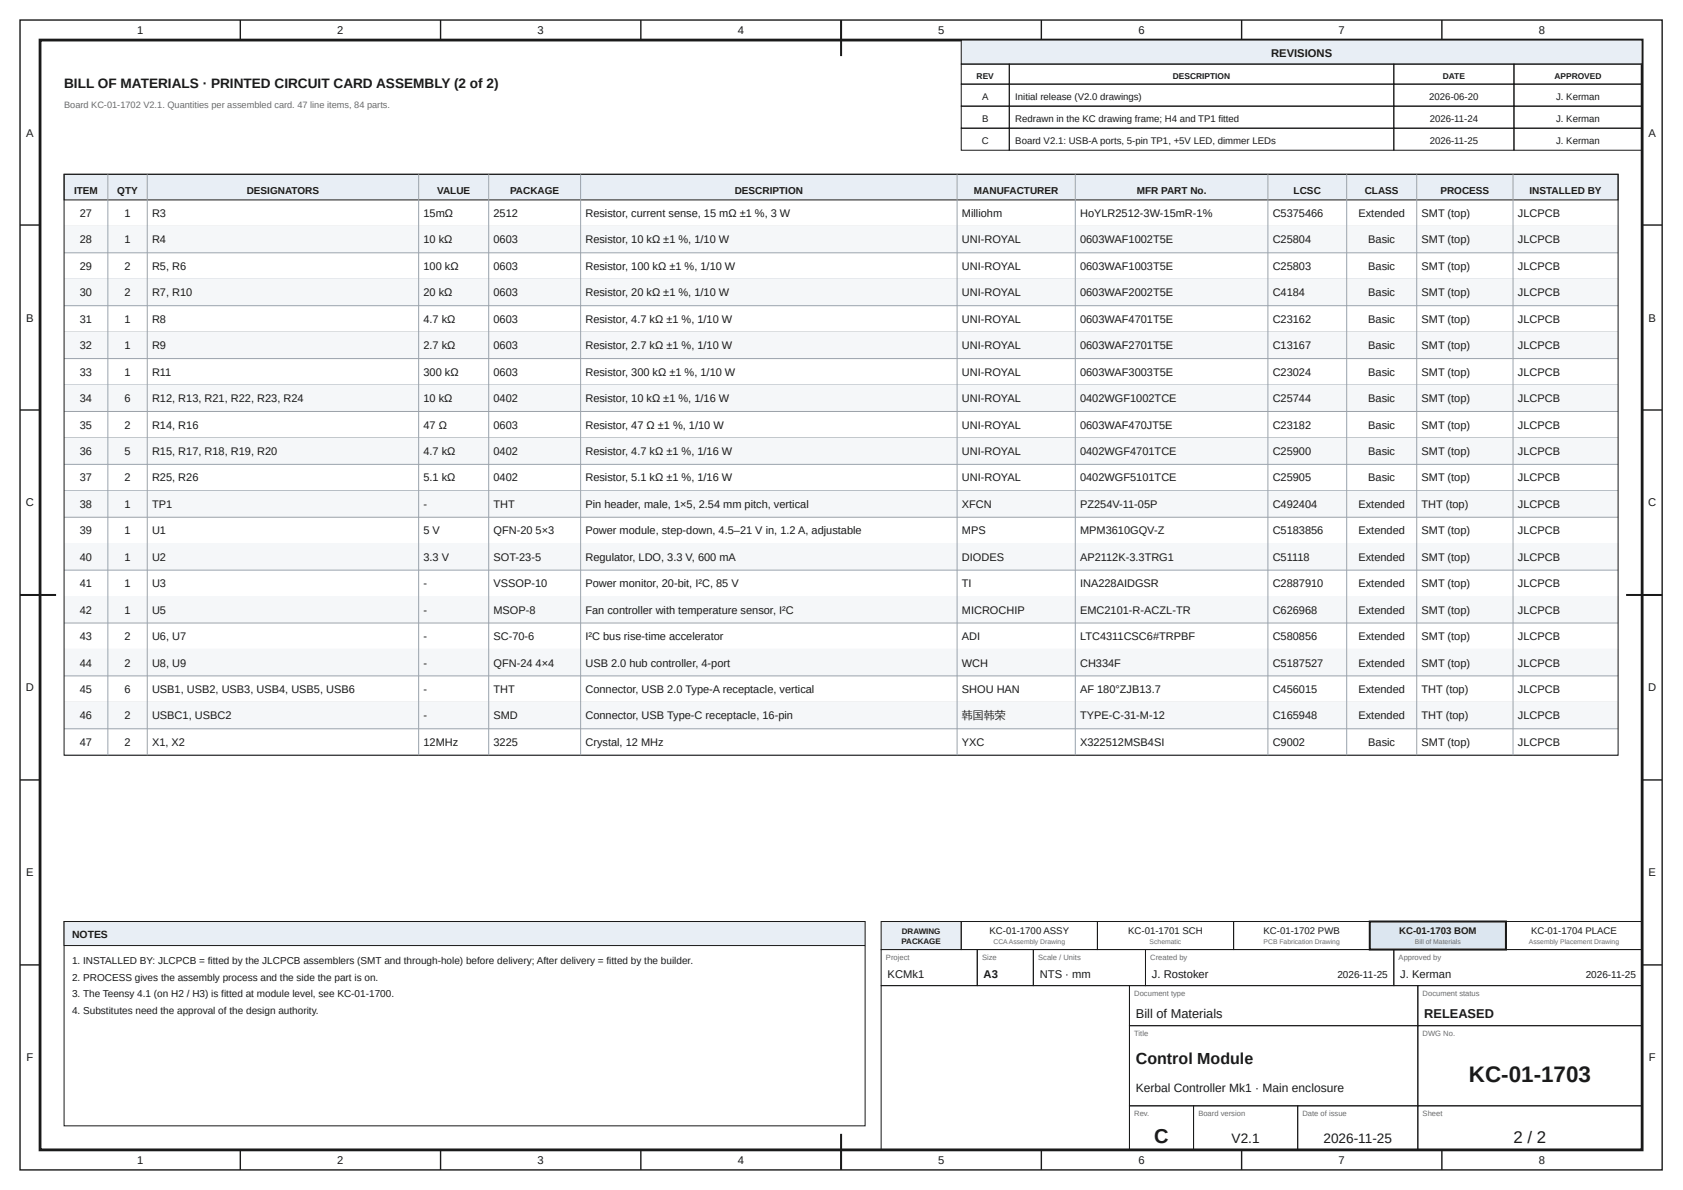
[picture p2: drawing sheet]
<svg xmlns="http://www.w3.org/2000/svg" width="420mm" height="297mm" viewBox="0 0 420 297" stroke-linecap="round" stroke-linejoin="round" font-family="sans-serif">
<defs><g id="words">
<text font-size="5.6" fill="#1a1a1a" x="366.7" y="270">KC-01-1703</text>
<text font-size="5" fill="#1a1a1a" x="288.2" y="285.2">C</text>
<text font-size="4.2" fill="#1a1a1a" x="377.9" y="285.2">2 / 2</text>
<text font-size="4" fill="#1a1a1a" x="283.6" y="265.5">Control Module</text>
<g font-size="3.4" fill="#1a1a1a">
<text x="16" y="22">BILL OF MATERIALS · PRINTED CIRCUIT CARD ASSEMBLY (2 of 2)</text>
<text x="307.5" y="285.2">V2.1</text>
<text x="330.4" y="285.2">2026-11-25</text>
</g>
<g font-size="3.2" fill="#1a1a1a">
<text x="283.6" y="254.2">Bill of Materials</text>
<text x="355.6" y="254.2">RELEASED</text>
</g>
<text font-size="3" fill="#1a1a1a" x="283.6" y="272.5">Kerbal Controller Mk1 · Main enclosure</text>
<g font-size="2.8" fill="#1a1a1a">
<text x="34.2" y="8.6">1</text>
<text x="84.2" y="8.6">2</text>
<text x="134.2" y="8.6">3</text>
<text x="184.2" y="8.6">4</text>
<text x="234.2" y="8.6">5</text>
<text x="284.2" y="8.6">6</text>
<text x="334.2" y="8.6">7</text>
<text x="384.2" y="8.6">8</text>
<text x="317.4" y="14.3">REVISIONS</text>
<text x="6.6" y="34.1">A</text>
<text x="411.6" y="34.1">A</text>
<text x="6.6" y="80.2">B</text>
<text x="411.6" y="80.2">B</text>
<text x="6.5" y="126.4">C</text>
<text x="411.5" y="126.4">C</text>
<text x="6.5" y="172.6">D</text>
<text x="411.5" y="172.6">D</text>
<text x="6.6" y="218.7">E</text>
<text x="411.6" y="218.7">E</text>
<text x="221.6" y="244.2">KCMk1</text>
<text x="245.6" y="244.2">A3</text>
<text x="259.6" y="244.2">NTS · mm</text>
<text x="287.6" y="244.2">J. Rostoker</text>
<text x="349.6" y="244.2">J. Kerman</text>
<text x="6.6" y="264.9">F</text>
<text x="411.6" y="264.9">F</text>
<text x="34.2" y="290.6">1</text>
<text x="84.2" y="290.6">2</text>
<text x="134.2" y="290.6">3</text>
<text x="184.2" y="290.6">4</text>
<text x="234.2" y="290.6">5</text>
<text x="284.2" y="290.6">6</text>
<text x="334.2" y="290.6">7</text>
<text x="384.2" y="290.6">8</text>
</g>
<g font-size="2.7" fill="#1a1a1a">
<text x="19.9" y="54.2">27</text>
<text x="31.1" y="54.2">1</text>
<text x="38" y="54.2">R3</text>
<text x="105.7" y="54.2">15mΩ</text>
<text x="123.2" y="54.2">2512</text>
<text x="146.2" y="54.2">Resistor, current sense, 15 mΩ ±1 %, 3 W</text>
<text x="240.2" y="54.2">Milliohm</text>
<text x="269.7" y="54.2">HoYLR2512-3W-15mR-1%</text>
<text x="317.8" y="54.2">C5375466</text>
<text x="339.2" y="54.2">Extended</text>
<text x="354.9" y="54.2">SMT (top)</text>
<text x="379" y="54.2">JLCPCB</text>
<text x="19.9" y="60.8">28</text>
<text x="31.1" y="60.8">1</text>
<text x="38" y="60.8">R4</text>
<text x="105.7" y="60.8">10 kΩ</text>
<text x="123.2" y="60.8">0603</text>
<text x="146.2" y="60.8">Resistor, 10 kΩ ±1 %, 1/10 W</text>
<text x="240.2" y="60.8">UNI-ROYAL</text>
<text x="269.7" y="60.8">0603WAF1002T5E</text>
<text x="317.8" y="60.8">C25804</text>
<text x="341.6" y="60.8">Basic</text>
<text x="354.9" y="60.8">SMT (top)</text>
<text x="379" y="60.8">JLCPCB</text>
<text x="19.9" y="67.4">29</text>
<text x="31.1" y="67.4">2</text>
<text x="38" y="67.4">R5, R6</text>
<text x="105.7" y="67.4">100 kΩ</text>
<text x="123.2" y="67.4">0603</text>
<text x="146.2" y="67.4">Resistor, 100 kΩ ±1 %, 1/10 W</text>
<text x="240.2" y="67.4">UNI-ROYAL</text>
<text x="269.7" y="67.4">0603WAF1003T5E</text>
<text x="317.8" y="67.4">C25803</text>
<text x="341.6" y="67.4">Basic</text>
<text x="354.9" y="67.4">SMT (top)</text>
<text x="379" y="67.4">JLCPCB</text>
<text x="19.9" y="74">30</text>
<text x="31.1" y="74">2</text>
<text x="38" y="74">R7, R10</text>
<text x="105.7" y="74">20 kΩ</text>
<text x="123.2" y="74">0603</text>
<text x="146.2" y="74">Resistor, 20 kΩ ±1 %, 1/10 W</text>
<text x="240.2" y="74">UNI-ROYAL</text>
<text x="269.7" y="74">0603WAF2002T5E</text>
<text x="317.8" y="74">C4184</text>
<text x="341.6" y="74">Basic</text>
<text x="354.9" y="74">SMT (top)</text>
<text x="379" y="74">JLCPCB</text>
<text x="19.9" y="80.6">31</text>
<text x="31.1" y="80.6">1</text>
<text x="38" y="80.6">R8</text>
<text x="105.7" y="80.6">4.7 kΩ</text>
<text x="123.2" y="80.6">0603</text>
<text x="146.2" y="80.6">Resistor, 4.7 kΩ ±1 %, 1/10 W</text>
<text x="240.2" y="80.6">UNI-ROYAL</text>
<text x="269.7" y="80.6">0603WAF4701T5E</text>
<text x="317.8" y="80.6">C23162</text>
<text x="341.6" y="80.6">Basic</text>
<text x="354.9" y="80.6">SMT (top)</text>
<text x="379" y="80.6">JLCPCB</text>
<text x="19.9" y="87.2">32</text>
<text x="31.1" y="87.2">1</text>
<text x="38" y="87.2">R9</text>
<text x="105.7" y="87.2">2.7 kΩ</text>
<text x="123.2" y="87.2">0603</text>
<text x="146.2" y="87.2">Resistor, 2.7 kΩ ±1 %, 1/10 W</text>
<text x="240.2" y="87.2">UNI-ROYAL</text>
<text x="269.7" y="87.2">0603WAF2701T5E</text>
<text x="317.8" y="87.2">C13167</text>
<text x="341.6" y="87.2">Basic</text>
<text x="354.9" y="87.2">SMT (top)</text>
<text x="379" y="87.2">JLCPCB</text>
<text x="19.9" y="93.8">33</text>
<text x="31.1" y="93.8">1</text>
<text x="38" y="93.8">R11</text>
<text x="105.7" y="93.8">300 kΩ</text>
<text x="123.2" y="93.8">0603</text>
<text x="146.2" y="93.8">Resistor, 300 kΩ ±1 %, 1/10 W</text>
<text x="240.2" y="93.8">UNI-ROYAL</text>
<text x="269.7" y="93.8">0603WAF3003T5E</text>
<text x="317.8" y="93.8">C23024</text>
<text x="341.6" y="93.8">Basic</text>
<text x="354.9" y="93.8">SMT (top)</text>
<text x="379" y="93.8">JLCPCB</text>
<text x="19.9" y="100.4">34</text>
<text x="31.1" y="100.4">6</text>
<text x="38" y="100.4">R12, R13, R21, R22, R23, R24</text>
<text x="105.7" y="100.4">10 kΩ</text>
<text x="123.2" y="100.4">0402</text>
<text x="146.2" y="100.4">Resistor, 10 kΩ ±1 %, 1/16 W</text>
<text x="240.2" y="100.4">UNI-ROYAL</text>
<text x="269.7" y="100.4">0402WGF1002TCE</text>
<text x="317.8" y="100.4">C25744</text>
<text x="341.6" y="100.4">Basic</text>
<text x="354.9" y="100.4">SMT (top)</text>
<text x="379" y="100.4">JLCPCB</text>
<text x="19.9" y="107">35</text>
<text x="31.1" y="107">2</text>
<text x="38" y="107">R14, R16</text>
<text x="105.7" y="107">47 Ω</text>
<text x="123.2" y="107">0603</text>
<text x="146.2" y="107">Resistor, 47 Ω ±1 %, 1/10 W</text>
<text x="240.2" y="107">UNI-ROYAL</text>
<text x="269.7" y="107">0603WAF470JT5E</text>
<text x="317.8" y="107">C23182</text>
<text x="341.6" y="107">Basic</text>
<text x="354.9" y="107">SMT (top)</text>
<text x="379" y="107">JLCPCB</text>
<text x="19.9" y="113.6">36</text>
<text x="31.1" y="113.6">5</text>
<text x="38" y="113.6">R15, R17, R18, R19, R20</text>
<text x="105.7" y="113.6">4.7 kΩ</text>
<text x="123.2" y="113.6">0402</text>
<text x="146.2" y="113.6">Resistor, 4.7 kΩ ±1 %, 1/16 W</text>
<text x="240.2" y="113.6">UNI-ROYAL</text>
<text x="269.7" y="113.6">0402WGF4701TCE</text>
<text x="317.8" y="113.6">C25900</text>
<text x="341.6" y="113.6">Basic</text>
<text x="354.9" y="113.6">SMT (top)</text>
<text x="379" y="113.6">JLCPCB</text>
<text x="19.9" y="120.2">37</text>
<text x="31.1" y="120.2">2</text>
<text x="38" y="120.2">R25, R26</text>
<text x="105.7" y="120.2">5.1 kΩ</text>
<text x="123.2" y="120.2">0402</text>
<text x="146.2" y="120.2">Resistor, 5.1 kΩ ±1 %, 1/16 W</text>
<text x="240.2" y="120.2">UNI-ROYAL</text>
<text x="269.7" y="120.2">0402WGF5101TCE</text>
<text x="317.8" y="120.2">C25905</text>
<text x="341.6" y="120.2">Basic</text>
<text x="354.9" y="120.2">SMT (top)</text>
<text x="379" y="120.2">JLCPCB</text>
<text x="19.9" y="126.8">38</text>
<text x="31.1" y="126.8">1</text>
<text x="38" y="126.8">TP1</text>
<text x="105.7" y="126.8">-</text>
<text x="123.2" y="126.8">THT</text>
<text x="146.2" y="126.8">Pin header, male, 1×5, 2.54 mm pitch, vertical</text>
<text x="240.2" y="126.8">XFCN</text>
<text x="269.7" y="126.8">PZ254V-11-05P</text>
<text x="317.8" y="126.8">C492404</text>
<text x="339.2" y="126.8">Extended</text>
<text x="354.9" y="126.8">THT (top)</text>
<text x="379" y="126.8">JLCPCB</text>
<text x="19.9" y="133.4">39</text>
<text x="31.1" y="133.4">1</text>
<text x="38" y="133.4">U1</text>
<text x="105.7" y="133.4">5 V</text>
<text x="123.2" y="133.4">QFN-20</text>
<text x="133.7" y="133.4">5×3</text>
<text x="146.2" y="133.4">Power module, step-down, 4.5–21 V in, 1.2 A, adjustable</text>
<text x="240.2" y="133.4">MPS</text>
<text x="269.7" y="133.4">MPM3610GQV-Z</text>
<text x="317.8" y="133.4">C5183856</text>
<text x="339.2" y="133.4">Extended</text>
<text x="354.9" y="133.4">SMT (top)</text>
<text x="379" y="133.4">JLCPCB</text>
<text x="19.9" y="140">40</text>
<text x="31.1" y="140">1</text>
<text x="38" y="140">U2</text>
<text x="105.7" y="140">3.3 V</text>
<text x="123.2" y="140">SOT-23-5</text>
<text x="146.2" y="140">Regulator, LDO, 3.3 V, 600 mA</text>
<text x="240.2" y="140">DIODES</text>
<text x="269.7" y="140">AP2112K-3.3TRG1</text>
<text x="317.8" y="140">C51118</text>
<text x="339.2" y="140">Extended</text>
<text x="354.9" y="140">SMT (top)</text>
<text x="379" y="140">JLCPCB</text>
<text x="19.9" y="146.6">41</text>
<text x="31.1" y="146.6">1</text>
<text x="38" y="146.6">U3</text>
<text x="105.7" y="146.6">-</text>
<text x="123.2" y="146.6">VSSOP-10</text>
<text x="146.2" y="146.6">Power monitor, 20-bit, I²C, 85 V</text>
<text x="240.2" y="146.6">TI</text>
<text x="269.7" y="146.6">INA228AIDGSR</text>
<text x="317.8" y="146.6">C2887910</text>
<text x="339.2" y="146.6">Extended</text>
<text x="354.9" y="146.6">SMT (top)</text>
<text x="379" y="146.6">JLCPCB</text>
<text x="19.9" y="153.2">42</text>
<text x="31.1" y="153.2">1</text>
<text x="38" y="153.2">U5</text>
<text x="105.7" y="153.2">-</text>
<text x="123.2" y="153.2">MSOP-8</text>
<text x="146.2" y="153.2">Fan controller with temperature sensor, I²C</text>
<text x="240.2" y="153.2">MICROCHIP</text>
<text x="269.7" y="153.2">EMC2101-R-ACZL-TR</text>
<text x="317.8" y="153.2">C626968</text>
<text x="339.2" y="153.2">Extended</text>
<text x="354.9" y="153.2">SMT (top)</text>
<text x="379" y="153.2">JLCPCB</text>
<text x="19.9" y="159.8">43</text>
<text x="31.1" y="159.8">2</text>
<text x="38" y="159.8">U6, U7</text>
<text x="105.7" y="159.8">-</text>
<text x="123.2" y="159.8">SC-70-6</text>
<text x="146.2" y="159.8">I²C bus rise-time accelerator</text>
<text x="240.2" y="159.8">ADI</text>
<text x="269.7" y="159.8">LTC4311CSC6#TRPBF</text>
<text x="317.8" y="159.8">C580856</text>
<text x="339.2" y="159.8">Extended</text>
<text x="354.9" y="159.8">SMT (top)</text>
<text x="379" y="159.8">JLCPCB</text>
<text x="19.9" y="166.4">44</text>
<text x="31.1" y="166.4">2</text>
<text x="38" y="166.4">U8, U9</text>
<text x="105.7" y="166.4">-</text>
<text x="123.2" y="166.4">QFN-24</text>
<text x="133.7" y="166.4">4×4</text>
<text x="146.2" y="166.4">USB 2.0 hub controller, 4-port</text>
<text x="240.2" y="166.4">WCH</text>
<text x="269.7" y="166.4">CH334F</text>
<text x="317.8" y="166.4">C5187527</text>
<text x="339.2" y="166.4">Extended</text>
<text x="354.9" y="166.4">SMT (top)</text>
<text x="379" y="166.4">JLCPCB</text>
<text x="19.9" y="173">45</text>
<text x="31.1" y="173">6</text>
<text x="38" y="173">USB1, USB2, USB3, USB4, USB5, USB6</text>
<text x="105.7" y="173">-</text>
<text x="123.2" y="173">THT</text>
<text x="146.2" y="173">Connector, USB 2.0 Type-A receptacle, vertical</text>
<text x="240.2" y="173">SHOU HAN</text>
<text x="269.7" y="173">AF 180°ZJB13.7</text>
<text x="317.8" y="173">C456015</text>
<text x="339.2" y="173">Extended</text>
<text x="354.9" y="173">THT (top)</text>
<text x="379" y="173">JLCPCB</text>
<text x="19.9" y="179.6">46</text>
<text x="31.1" y="179.6">2</text>
<text x="38" y="179.6">USBC1, USBC2</text>
<text x="105.7" y="179.6">-</text>
<text x="123.2" y="179.6">SMD</text>
<text x="146.2" y="179.6">Connector, USB Type-C receptacle, 16-pin</text>
<text x="240.2" y="179.6">韩国韩荣</text>
<text x="269.7" y="179.6">TYPE-C-31-M-12</text>
<text x="317.8" y="179.6">C165948</text>
<text x="339.2" y="179.6">Extended</text>
<text x="354.9" y="179.6">THT (top)</text>
<text x="379" y="179.6">JLCPCB</text>
<text x="19.9" y="186.2">47</text>
<text x="31.1" y="186.2">2</text>
<text x="38" y="186.2">X1, X2</text>
<text x="105.7" y="186.2">12MHz</text>
<text x="123.2" y="186.2">3225</text>
<text x="146.2" y="186.2">Crystal, 12 MHz</text>
<text x="240.2" y="186.2">YXC</text>
<text x="269.7" y="186.2">X322512MSB4SI</text>
<text x="317.8" y="186.2">C9002</text>
<text x="341.6" y="186.2">Basic</text>
<text x="354.9" y="186.2">SMT (top)</text>
<text x="379" y="186.2">JLCPCB</text>
</g>
<text font-size="2.6" fill="#1a1a1a" x="18" y="234.2">NOTES</text>
<g font-size="2.5" fill="#1a1a1a">
<text x="18.5" y="48.3">ITEM</text>
<text x="29.3" y="48.3">QTY</text>
<text x="61.6" y="48.3">DESIGNATORS</text>
<text x="109.1" y="48.3">VALUE</text>
<text x="127.3" y="48.3">PACKAGE</text>
<text x="183.4" y="48.3">DESCRIPTION</text>
<text x="243.2" y="48.3">MANUFACTURER</text>
<text x="283.8" y="48.3">MFR PART No.</text>
<text x="323" y="48.3">LCSC</text>
<text x="340.7" y="48.3">CLASS</text>
<text x="359.6" y="48.3">PROCESS</text>
<text x="381.9" y="48.3">INSTALLED BY</text>
<text x="18" y="240.5">1. INSTALLED BY: JLCPCB = fitted by the JLCPCB assemblers (SMT and through-hole) before delivery; After delivery = fitted by the builder.</text>
<text x="18" y="244.7">2. PROCESS gives the assembly process and the side the part is on.</text>
<text x="333.9" y="244.2">2026-11-25</text>
<text x="395.9" y="244.2">2026-11-25</text>
<text x="18" y="248.9">3. The Teensy 4.1 (on H2 / H3) is fitted at module level, see KC-01-1700.</text>
<text x="18" y="253.2">4. Substitutes need the approval of the design authority.</text>
</g>
<g font-size="2.4" fill="#1a1a1a">
<text x="245.2" y="24.9">A</text>
<text x="253.5" y="24.9">Initial release (V2.0 drawings)</text>
<text x="356.9" y="24.9">2026-06-20</text>
<text x="388.5" y="24.9">J. Kerman</text>
<text x="245.1" y="35.9">C</text>
<text x="245.2" y="30.4">B</text>
<text x="253.5" y="30.4">Redrawn in the KC drawing frame; H4 and TP1 fitted</text>
<text x="253.5" y="35.9">Board V2.1: USB-A ports, 5-pin TP1, +5V LED, dimmer LEDs</text>
<text x="357" y="30.4">2026-11-24</text>
<text x="357" y="35.9">2026-11-25</text>
<text x="388.5" y="30.4">J. Kerman</text>
<text x="388.5" y="35.9">J. Kerman</text>
<text x="247.1" y="233">KC-01-1700 ASSY</text>
<text x="281.7" y="233">KC-01-1701 SCH</text>
<text x="315.5" y="233">KC-01-1702 PWB</text>
<text x="349.3" y="233">KC-01-1703 BOM</text>
<text x="382.3" y="233">KC-01-1704 PLACE</text>
</g>
<text font-size="2.3" fill="#6b6b6b" x="16" y="27">Board KC-01-1702 V2.1. Quantities per assembled card. 47 line items, 84 parts.</text>
<g font-size="2.1" fill="#1a1a1a">
<text x="243.8" y="19.6">REV</text>
<text x="292.8" y="19.6">DESCRIPTION</text>
<text x="360.2" y="19.6">DATE</text>
<text x="388.1" y="19.6">APPROVED</text>
</g>
<g font-size="2" fill="#1a1a1a">
<text x="225.2" y="233">DRAWING</text>
<text x="225.1" y="235.6">PACKAGE</text>
</g>
<g font-size="1.9" fill="#6b6b6b">
<text x="221.2" y="239.6">Project</text>
<text x="245.2" y="239.6">Size</text>
<text x="259.2" y="239.6">Scale / Units</text>
<text x="287.2" y="239.6">Created by</text>
<text x="349.2" y="239.6">Approved by</text>
<text x="283.2" y="248.6">Document type</text>
<text x="355.2" y="248.6">Document status</text>
<text x="283.2" y="258.6">Title</text>
<text x="355.2" y="258.6">DWG No.</text>
<text x="283.2" y="278.6">Rev.</text>
<text x="299.2" y="278.6">Board version</text>
<text x="325.2" y="278.6">Date of issue</text>
<text x="355.2" y="278.6">Sheet</text>
</g>
<g font-size="1.7" fill="#6b6b6b">
<text x="248" y="235.7">CCAAssembly Drawing</text>
<text x="287" y="235.7">Schematic</text>
<text x="315.5" y="235.7">PCB Fabrication Drawing</text>
<text x="353.2" y="235.7">Bill of Materials</text>
<text x="381.7" y="235.7">Assembly Placement Drawing</text>
</g>
</g></defs>
<g fill="none" stroke="#1a1a1a" stroke-width=".35">
<path d="M5 5h410v287h-410zM60 5v5M110 5v5M160 5v5M210 5v5M260 5v5M310 5v5M360 5v5M5 56.2h5M410 56.2h5M5 102.3h5M410 102.3h5"/>
<path d="M5 148.5h5M410 148.5h5M5 194.7h5M410 194.7h5M5 240.8h5M410 240.8h5M60 287v5M110 287v5M160 287v5M210 287v5M260 287v5M310 287v5"/>
<path d="M360 287v5"/>
</g>
<path d="M10 10h400v277h-400z" fill="none" stroke="#1a1a1a" stroke-width=".7" stroke-linecap="butt"/>
<path d="M210 5v9M5 148.5h9M406 148.5h9M210 283v9" fill="none" stroke="#1a1a1a" stroke-width=".5"/>
<path d="M240 10h170v6h-170z" fill="#e8eef5"/>
<g fill="none" stroke="#1a1a1a" stroke-width=".25">
<path d="M240 10h170v6h-170zM240 16h12v5h-12zM252 16h96v5h-96zM348 16h30v5h-30zM378 16h32v5h-32zM240 21h12v5.5h-12zM240 26.5h12v5.5h-12zM240 32h12v5.5h-12zM252 21h96v5.5h-96zM252 26.5h96v5.5h-96zM252 32h96v5.5h-96zM348 21h30v5.5h-30z"/>
<path d="M348 26.5h30v5.5h-30zM348 32h30v5.5h-30zM378 21h32v5.5h-32zM378 26.5h32v5.5h-32zM378 32h32v5.5h-32zM220 237h24v9h-24zM244 237h14v9h-14zM258 237h28v9h-28zM286 237h62v9h-62zM348 237h62v9h-62zM220 246h62v41h-62zM282 246h72v10h-72z"/>
<path d="M282 256h72v20h-72zM354 246h56v10h-56zM354 256h56v20h-56zM282 276h16v11h-16zM298 276h26v11h-26zM324 276h30v11h-30zM354 276h56v11h-56z"/>
</g>
<path d="M220 230h20v7h-20z" fill="#e8eef5"/>
<path d="M220 230h20v7h-20zM240 230h34v7h-34zM274 230h34v7h-34zM308 230h34v7h-34z" fill="none" stroke="#1a1a1a" stroke-width=".25"/>
<path d="M342 230h34v7h-34z" fill="#d9e6f2"/>
<path d="M342 230h34v7h-34z" fill="none" stroke="#1a1a1a" stroke-width=".5"/>
<path d="M376 230h34v7h-34z" fill="none" stroke="#1a1a1a" stroke-width=".25"/>
<path d="M16 43.5h388v6.4h-388z" fill="#e8eef5"/>
<path d="M16 43.5h388v6.4h-388z" fill="none" stroke="#1a1a1a" stroke-width=".25"/>
<path d="M16 56.5h388" fill="none" stroke="#9aa3ad" stroke-width=".25"/>
<path d="M16 56.5h388v6.6h-388z" fill="#f5f7f9"/>
<path d="M16 63.1h388M16 69.7h388" fill="none" stroke="#9aa3ad" stroke-width=".25"/>
<path d="M16 69.7h388v6.6h-388z" fill="#f5f7f9"/>
<path d="M16 76.3h388M16 82.9h388" fill="none" stroke="#9aa3ad" stroke-width=".25"/>
<path d="M16 82.9h388v6.6h-388z" fill="#f5f7f9"/>
<path d="M16 89.5h388M16 96.1h388" fill="none" stroke="#9aa3ad" stroke-width=".25"/>
<path d="M16 96.1h388v6.6h-388z" fill="#f5f7f9"/>
<path d="M16 102.7h388M16 109.3h388" fill="none" stroke="#9aa3ad" stroke-width=".25"/>
<path d="M16 109.3h388v6.6h-388z" fill="#f5f7f9"/>
<path d="M16 115.9h388M16 122.5h388" fill="none" stroke="#9aa3ad" stroke-width=".25"/>
<path d="M16 122.5h388v6.6h-388z" fill="#f5f7f9"/>
<path d="M16 129.1h388M16 135.7h388" fill="none" stroke="#9aa3ad" stroke-width=".25"/>
<path d="M16 135.7h388v6.6h-388z" fill="#f5f7f9"/>
<path d="M16 142.3h388M16 148.9h388" fill="none" stroke="#9aa3ad" stroke-width=".25"/>
<path d="M16 148.9h388v6.6h-388z" fill="#f5f7f9"/>
<path d="M16 155.5h388M16 162.1h388" fill="none" stroke="#9aa3ad" stroke-width=".25"/>
<path d="M16 162.1h388v6.6h-388z" fill="#f5f7f9"/>
<path d="M16 168.7h388M16 175.3h388" fill="none" stroke="#9aa3ad" stroke-width=".25"/>
<path d="M16 175.3h388v6.6h-388z" fill="#f5f7f9"/>
<g fill="none" stroke="#9aa3ad" stroke-width=".25">
<path d="M26.9 43.5v145M36.8 43.5v145M104.5 43.5v145M122 43.5v145M145 43.5v145M239 43.5v145M268.5 43.5v145M316.6 43.5v145M336.2 43.5v145M353.7 43.5v145M377.8 43.5v145M16 181.9h388"/>
<path d="M16 188.5h388"/>
</g>
<path d="M16 43.5h388v145h-388zM16 230h200v51h-200z" fill="none" stroke="#1a1a1a" stroke-width=".25"/>
<path d="M16 230h200v6h-200z" fill="#e8eef5"/>
<path d="M16 230h200v6h-200z" fill="none" stroke="#1a1a1a" stroke-width=".25"/>
<use href="#words"/>
</svg>
